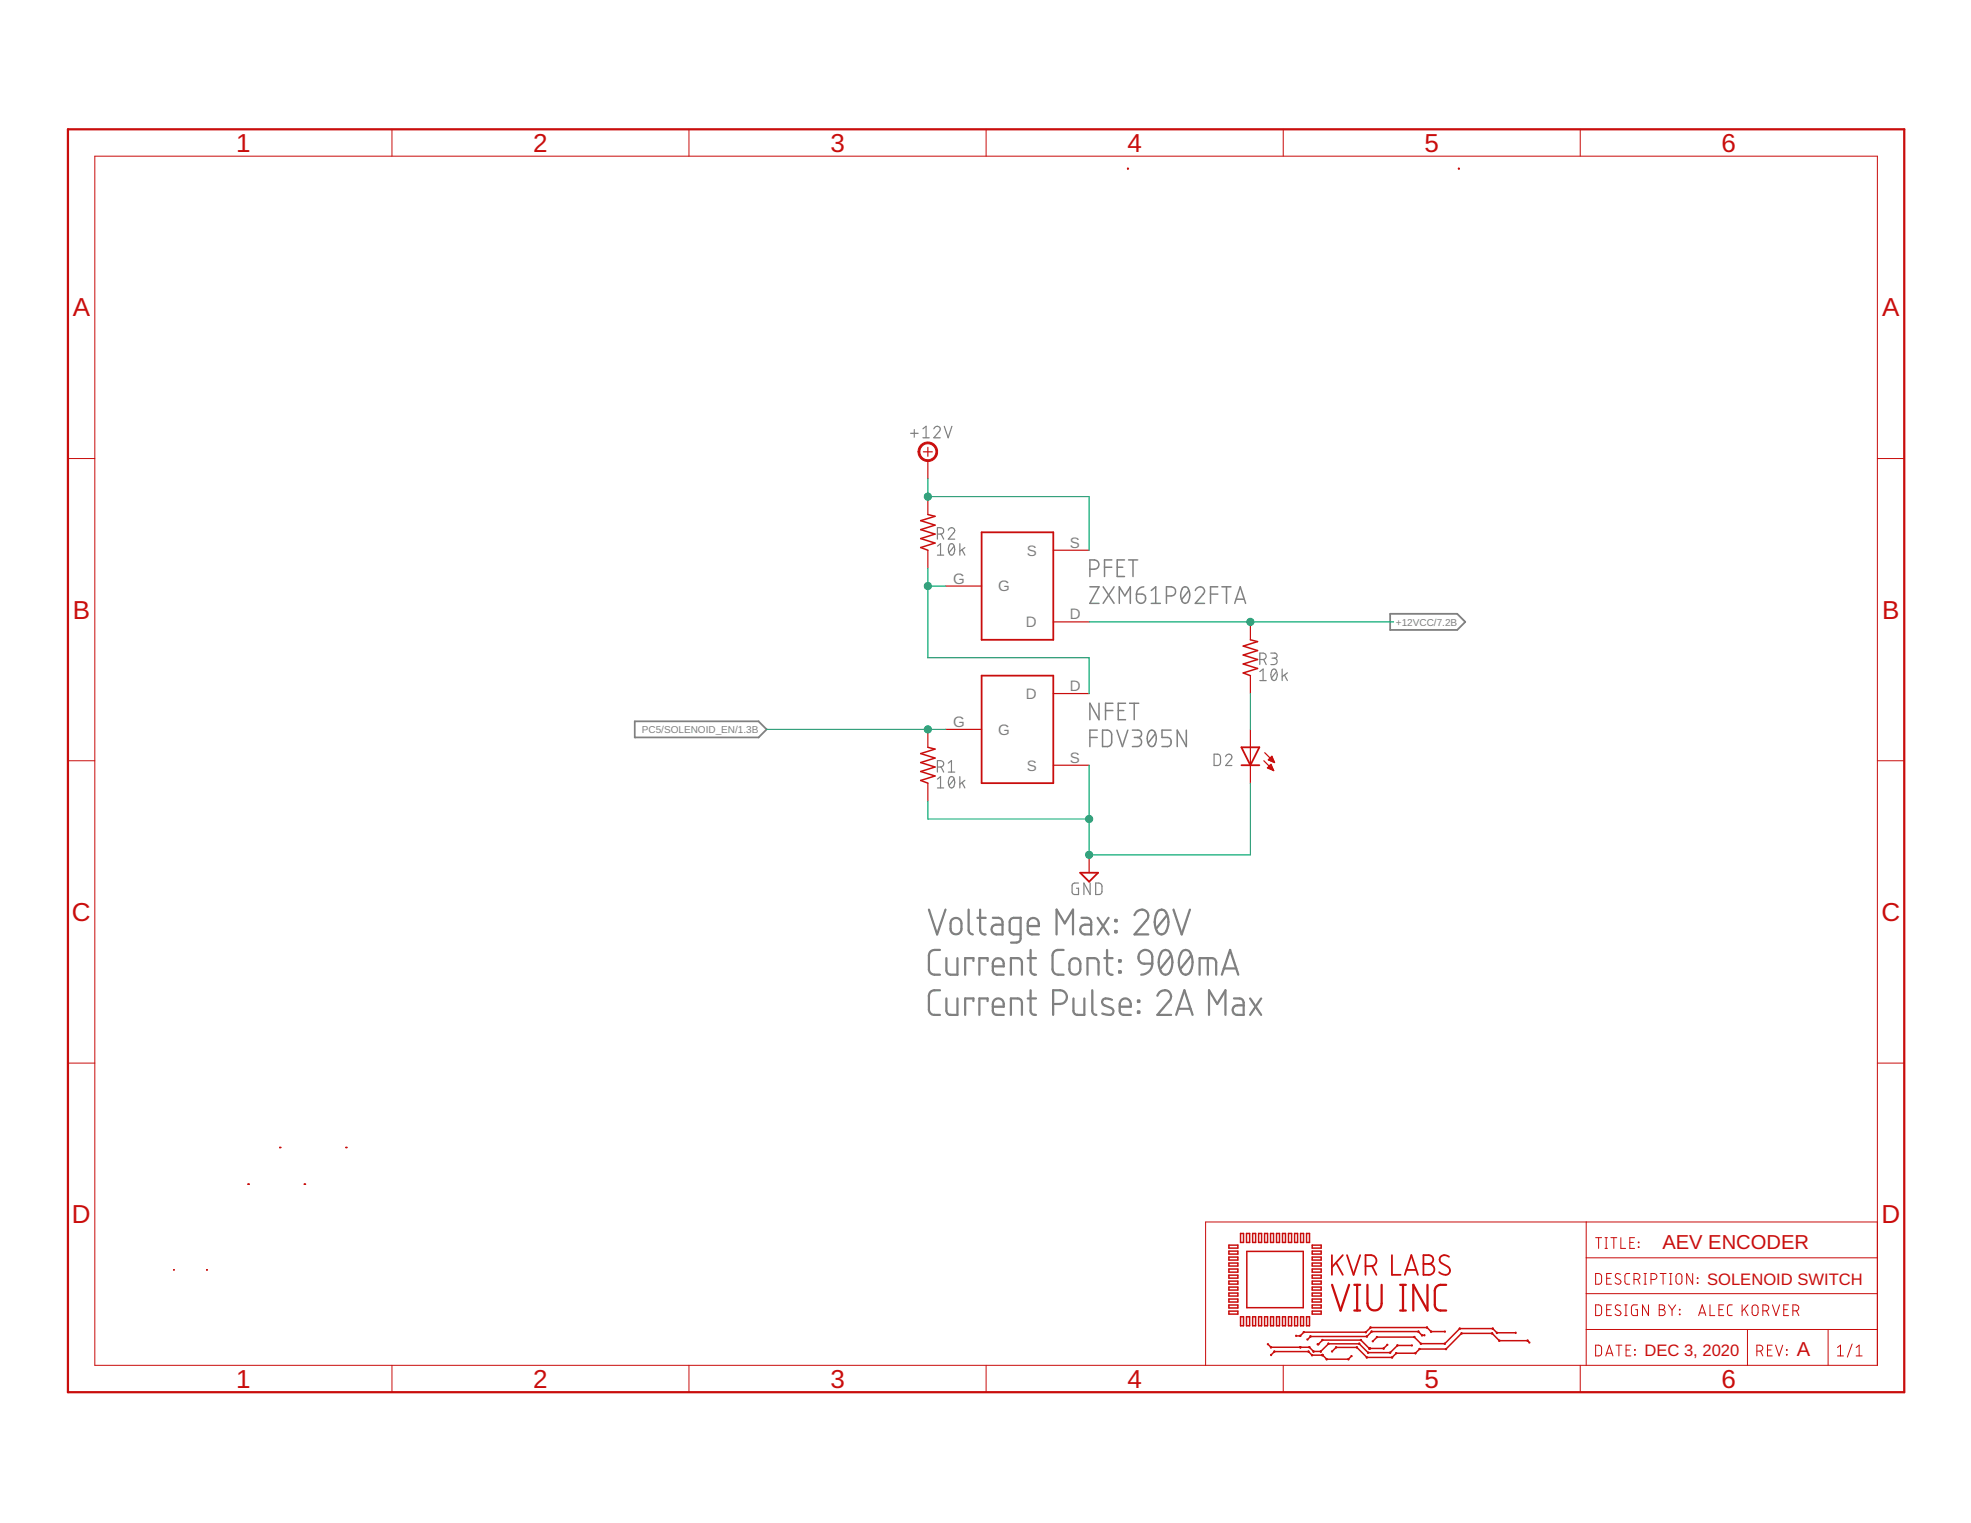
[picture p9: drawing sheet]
<svg xmlns="http://www.w3.org/2000/svg" width="279mm" height="216mm" viewBox="0 0 279 216" stroke-linecap="round" stroke-linejoin="round" font-family="sans-serif">
<defs><g id="words">
<g font-size="3.7" fill="#c90d0c">
<text x="33.5" y="21.5">1</text>
<text x="75.6" y="21.5">2</text>
<text x="117.7" y="21.5">3</text>
<text x="159.8" y="21.5">4</text>
<text x="201.9" y="21.5">5</text>
<text x="244.1" y="21.5">6</text>
<text x="10.3" y="44.9">A</text>
<text x="266.8" y="44.9">A</text>
<text x="10.3" y="87.7">B</text>
<text x="266.8" y="87.7">B</text>
<text x="10.2" y="130.6">C</text>
<text x="266.7" y="130.6">C</text>
<text x="10.2" y="173.4">D</text>
<text x="266.7" y="173.4">D</text>
<text x="33.5" y="196.7">1</text>
<text x="75.6" y="196.7">2</text>
<text x="117.7" y="196.7">3</text>
<text x="159.8" y="196.7">4</text>
<text x="201.9" y="196.7">5</text>
<text x="244.1" y="196.7">6</text>
</g>
<g font-size="2.9" fill="#c90d0c">
<text x="235.7" y="177">AEV ENCODER</text>
<text x="254.7" y="192.3">A</text>
</g>
<g font-size="2.3" fill="#c90d0c">
<text x="242" y="182.1">SOLENOID SWITCH</text>
<text x="233.1" y="192.3">DEC 3, 2020</text>
</g>
<g font-size="2.1" fill="#808080">
<text x="151.6" y="77.7">S</text>
<text x="135.1" y="82.7">G</text>
<text x="141.5" y="83.8">G</text>
<text x="145.6" y="78.8">S</text>
<text x="145.4" y="88.9">D</text>
<text x="151.6" y="87.8">D</text>
<text x="145.4" y="99.1">D</text>
<text x="151.6" y="98">D</text>
<text x="135.1" y="103">G</text>
<text x="141.5" y="104.2">G</text>
<text x="145.6" y="109.2">S</text>
<text x="151.6" y="108.1">S</text>
</g>
<g font-size="1.4" fill="#808080">
<text x="197.9" y="88.7">+12VCC/7.2B</text>
<text x="91" y="103.9">PC5/SOLENOID_EN/1.3B</text>
</g>
</g></defs>
<g fill="none" stroke="#808080" stroke-width=".17">
<path d="M129.1 61.4h1.1M129.6 60.9v1.1M130.8 60.8l.5-.4v1.7M130.8 62.1h.9M132.4 60.8a.45 .45 0 0 1 .6-.3 .45 .45 0 0 1 .2 .7l-.8 .9h.9M132.9 75.7h.4a.46 .46 0 0 0 .5-.4 .46 .46 0 0 0-.5-.5h-.4v1.6M132.9 77.4l.4-.3v1.6M132.9 78.7h.9M133.4 75.7l.4 .7M133.9 60.4l.5 1.7 .5-1.7M134.4 75.2a.44 .44 0 0 1 .7-.4 .44 .44 0 0 1 .1 .7l-.8 .9h.9M134.6 77.2l.1-.1a.34 .34 0 0 1 .5 .2 1.03 1.03 0 0 1-.3 1.4l-.3-.2a1.26 1.26 0 0 1 0-1.3z"/>
<path d="M135.3 77.4l-.8 .9M136.1 77.1v1.6M136.4 77.9l.4 .8M136.8 77.6l-.7 .5M178.6 93.5h.4a.46 .46 0 0 0 .5-.5 .46 .46 0 0 0-.5-.4h-.4v1.6M178.6 95.2l.4-.4v1.7M178.6 96.5h.9M179.1 93.5l.4 .7M180.1 92.6h.6a.36 .36 0 0 1 .3 .3 .36 .36 0 0 1-.3 .4h-.4M180.4 95l.1-.1a.32 .32 0 0 1 .4 .2 1.15 1.15 0 0 1-.2 1.3h-.2a1.18 1.18 0 0 1-.1-1.4zM180.6 93.3a.46 .46 0 0 1 .4 .5 .46 .46 0 0 1-.4 .4h-.5M181 95.2l-.8 .9"/>
<path d="M181.8 94.8v1.7M182.1 95.7l.4 .8M182.5 95.4l-.7 .5M132.9 108.7h.4a.46 .46 0 0 0 .5-.4 .46 .46 0 0 0-.5-.5h-.4v1.7M132.9 110.4l.4-.3v1.6M132.9 111.7h.9M133.4 108.7l.4 .8M134.4 108.2l.5-.4v1.7M134.4 109.5h.9M134.6 110.2l.3-.1a.95 .95 0 0 1 0 1.6l-.3-.2a1.26 1.26 0 0 1 0-1.3zM135.3 110.4l-.8 .9M136.1 110.1v1.6"/>
<path d="M136.4 110.9l.4 .8M136.8 110.6l-.7 .6M172.1 106.9h.5a.43 .43 0 0 1 .4 .5v.7a.43 .43 0 0 1-.4 .4h-.5zM173.7 107.3a.44 .44 0 0 1 .7-.4 .44 .44 0 0 1 .1 .7l-.8 .9h.9M152.9 125.2h-.6a.36 .36 0 0 0-.3 .4v1l.2 .2h.7v-.9h-.3M154.5 125.2v1.6l-.9-1.6v1.6M155.3 125.2h.5a.47 .47 0 0 1 .4 .4v.8a.43 .43 0 0 1-.4 .4h-.5z"/>
</g>
<g fill="none" stroke="#808080" stroke-width=".21">
<path d="M157.6 79.4h-1v2.3M159.4 79.4h-1v2.3h1M160 79.4h1.3M160.6 79.4v2.3M154.5 80.7h.6a.66 .66 0 0 0 .7-.7 .66 .66 0 0 0-.7-.6h-.6v2.3M154.5 83.2h1.3l-1.3 2.3h1.3M155.8 99.7v2.3l-1.3-2.3v2.3M156.4 83.2l1.5 2.3M156.6 80.4h1M157.8 99.7h-1.1v2.3M157.9 83.2l-1.5 2.3M158.4 80.4h.8"/>
<path d="M158.7 85.5v-2.3l.7 1.3 .8-1.3v2.3M159.6 99.7h-1.1v2.3h1.1M160.1 99.7h1.3M160.8 99.7v2.3M161.1 84.2h.8a.65 .65 0 0 1 .5 .7 .65 .65 0 0 1-.7 .6 .65 .65 0 0 1-.6-.6zM162.1 83.2a1.05 1.05 0 0 0-1 1M163.2 85.5h1.3M163.2 83.7l.6-.5v2.3M165.4 84.5h.6a.65 .65 0 0 0 .6-.7 .65 .65 0 0 0-.6-.6h-.6v2.3M167.7 83.3l.3-.1a1.12 1.12 0 0 1 .6 1.4v.3a.56 .56 0 0 1-.6 .6 .56 .56 0 0 1-.6-.6v-.8zM168.5 83.7l-1 1.3M169.4 83.7a.65 .65 0 0 1 .9-.5 .65 .65 0 0 1 .3 1l-1.2 1.3h1.4"/>
<path d="M171.6 84.2h1M172.6 83.2h-1v2.3M173.2 83.2h1.3M173.9 83.2v2.3M175 85.5l.8-2.3 .8 2.3M175.2 84.9h1.2M154.5 104.5h1M155.5 103.5h-1v2.3M156.3 103.5h.7a.64 .64 0 0 1 .6 .7v1a.63 .63 0 0 1-.6 .6h-.7zM156.7 100.7h1.1M158.3 103.5l.8 2.3 .8-2.3M158.5 100.7h.8"/>
<path d="M160.5 103.5h.8a.52 .52 0 0 1 .5 .5 .52 .52 0 0 1-.5 .5h-.5M161.2 104.5a.65 .65 0 0 1 .6 .7 .65 .65 0 0 1-.6 .6h-.7M162.9 103.7a.53 .53 0 0 1 .6-.1 .53 .53 0 0 1 .3 .5 1.53 1.53 0 0 1-.4 1.7h-.3a1.62 1.62 0 0 1-.2-2.1zM163.8 104l-1 1.3M166 103.5h-1.3v1h.8a.66 .66 0 0 1 .5 .7 .66 .66 0 0 1-.5 .6h-.8M168.2 103.5v2.3l-1.3-2.3v2.3"/>
</g>
<g fill="none" stroke="#808080" stroke-width=".32">
<path d="M131.7 128.9l1.1 3.6 1.2-3.6M133.2 134.7a1.37 1.37 0 0 0-1.4 .3l-.1 .4v2l.2 .5a1.49 1.49 0 0 0 1.3 .3M134.2 135.8v2l.2 .2 .3 .2h1v-2.4M135 130.3a.79 .79 0 0 1 .8-.1 .79 .79 0 0 1 .5 .7v.8a.77 .77 0 0 1-.8 .7 .77 .77 0 0 1-.8-.7 1.39 1.39 0 0 1 .3-1.4zM137.3 128.9v3l.1 .3 .5 .3M138 136.2v-.4h-1.2v2.4M138.6 130.1h1.1M138.9 128.9l.1 3.2 .3 .3 .4 .1M140 136.2v-.4h-1.2v2.4M140.7 130.1h.8a.59 .59 0 0 1 .6 .6v1.8h-.9a.69 .69 0 0 1-.7-.7 .69 .69 0 0 1 .7-.7h.9M140.7 137h1.6a.84 .84 0 0 0-.3-1 .84 .84 0 0 0-1 0l-.1 .2a2.57 2.57 0 0 0-.1 1.6l.3 .3 1.2 .1M143.3 138.2v-2.4h1a.59 .59 0 0 1 .6 .6v1.8"/>
<path d="M144.7 132.5l-1.2-.1a.56 .56 0 0 1-.4-.5v-1.2a.59 .59 0 0 1 .6-.6h1v2.9a.59 .59 0 0 1-.6 .6h-.8M145.7 131.3h1.6a.82 .82 0 0 0-.6-1.1 .82 .82 0 0 0-1 .7v1a.59 .59 0 0 0 .6 .6h1M145.7 135.8h1.2M146.1 134.7v2.9a.63 .63 0 0 0 .8 .6M149.8 132.5v-3.6l1.1 2 1.2-2v3.6M150.8 134.7h-.8a.77 .77 0 0 0-.8 .7v2l.1 .4a.74 .74 0 0 0 .7 .4h.8M151.8 136a.77 .77 0 0 1 .9-.1 .77 .77 0 0 1 .4 .7 1.39 1.39 0 0 1-.2 1.4 .79 .79 0 0 1-.8 .1 .79 .79 0 0 1-.5-.7 1.39 1.39 0 0 1 .2-1.4zM153.3 130.1h.8a.59 .59 0 0 1 .6 .6v1.8h-.9a.69 .69 0 0 1-.7-.7 .69 .69 0 0 1 .7-.7h.9M154.2 138.2v-2.4h.9a.59 .59 0 0 1 .6 .6v1.8M155.6 130.1l1.5 2.4M156.5 135.8h1.2M156.9 134.7v2.9l.3 .4 .5 .2"/>
<path d="M157.1 130.1l-1.5 2.4M158.1 130.4h.2v.2h-.2zM158.1 132h.2v.2h-.2zM158.6 136.1h.3v.2h-.3zM158.6 137.7h.3v.2h-.3zM160.8 129.7a.99 .99 0 0 1 1-.8 .99 .99 0 0 1 1 .9l-.2 .5-1.8 2.2h2M161.7 134.9a.97 .97 0 0 1 1.1-.2 .97 .97 0 0 1 .5 .9v1h-1.1a.95 .95 0 0 1-.8-.7 .95 .95 0 0 1 .3-1zM163.3 136.6a1.56 1.56 0 0 1-1.5 1.6M164.2 129.1a.74 .74 0 0 1 1.1 .3 2.63 2.63 0 0 1-.2 2.9 .72 .72 0 0 1-1.1-.3 2.78 2.78 0 0 1 .2-2.9zM164.8 134.8a.74 .74 0 0 1 1.1 .3 2.75 2.75 0 0 1-.2 2.9 .71 .71 0 0 1-1.2-.3 2.66 2.66 0 0 1 .3-2.9zM165.4 129.7l-1.5 2M166 135.4l-1.6 2"/>
<path d="M166.3 128.9l1.2 3.6 1.2-3.6M167.7 134.8a.74 .74 0 0 1 1.1 .3 2.75 2.75 0 0 1-.3 2.9 .71 .71 0 0 1-1.1-.3 2.66 2.66 0 0 1 .3-2.9zM168.9 135.4l-1.6 2M170.1 138.2v-2.4h1.7a.59 .59 0 0 1 .6 .6v1.8M171.2 135.8v2.4M173.2 138.2l1.2-3.5 1.1 3.5M173.5 137.3h1.7M133.2 140.4a1.37 1.37 0 0 0-1.4 .3l-.1 .5v1.9l.1 .4a.72 .72 0 0 0 .7 .4h.7M134.2 141.5v2a.56 .56 0 0 0 .5 .4h1v-2.4M138 141.9v-.4h-1.2v2.4M140 141.9v-.4h-1.2v2.4M140.7 142.7h1.6a.84 .84 0 0 0-.3-1 .84 .84 0 0 0-1 0l-.1 .2a2.57 2.57 0 0 0-.1 1.6 .56 .56 0 0 0 .5 .4h1"/>
<path d="M143.3 143.9v-2.4h1a.59 .59 0 0 1 .6 .6v1.8M145.7 141.5h1.2M146.1 140.4v2.9a.6 .6 0 0 0 .8 .6M149.3 142.3a1.72 1.72 0 0 0 1.7-.3 .97 .97 0 0 0 .1-1.1 .97 .97 0 0 0-.8-.5h-1v3.5M152.2 141.5v1.8a.56 .56 0 0 0 .5 .6h1v-2.4M154.8 140.4v2.9a.56 .56 0 0 0 .6 .6M157.6 141.7l-.3-.1a.72 .72 0 0 0-1.1 .3 .54 .54 0 0 0 .3 .6l1 .4a.51 .51 0 0 1 .3 .6 .51 .51 0 0 1-.5 .4l-1-.2M158.7 142.7h1.6a.82 .82 0 0 0-.5-1.1 .82 .82 0 0 0-1 .5l-.1 1.2a.56 .56 0 0 0 .6 .6h1M161.3 141.8h.2v.2h-.2zM161.3 143.4h.2v.2h-.2zM164.1 141.2a.97 .97 0 0 1 1.2-.8 .97 .97 0 0 1 .6 1.3l-1.8 2.2h1.9M166.7 143.9l1.2-3.5 1.2 3.5"/>
<path d="M167 143h1.8M171.4 143.9v-3.5l1.2 1.9 1.1-1.9v3.5M174.9 141.5h.8a.59 .59 0 0 1 .6 .6v1.8h-.9a.68 .68 0 0 1-.7-.7 .68 .68 0 0 1 .7-.7h.9M177.2 141.5l1.6 2.4M178.8 141.5l-1.6 2.4"/>
</g>
<path d="M197.1 87h9.5l1.1 1.2-1.1 1.1h-9.5zM90 102.3h17.5l1.2 1.1-1.2 1.1h-17.5z" fill="none" stroke="#808080" stroke-width=".25"/>
<g fill="none" stroke="#c90d0c" stroke-width=".17">
<path d="M130.9 64.1h1.3M131.5 63.4v1.3M131.5 65.3v2.6M131.5 70.4v2.5M131.5 78v2.5M149.3 78h5.1M134.1 83.1h5M149.3 88.2h5.1M149.3 98.3h5.1M177.2 88.2v2.5M177.2 95.8v2.5M131.5 103.4v2.5"/>
<path d="M131.5 111v2.6M134.1 103.4h5M149.3 108.5h5.1M177.2 103.4v7.6M179.2 107.8l1.4 1.4M179.3 106.7l1.4 1.4M179.7 108.9l.5-.5 .4 .8zM179.7 108.8h.7M179.8 107.7l.5-.5 .4 .9zM179.8 108.7h.5M179.8 107.7h.7M179.9 108.9h.5"/>
<path d="M179.9 107.6h.6M179.9 108.6h.4M180 107.5h.4M180 108.5h.2M180.1 107.9h.5M180.1 107.4h.3M180.1 109.1h.4M180.2 107.3h.1M180.4 108h.2M180.4 109.2h.1M154.4 121.2v2.5"/>
</g>
<g fill="none" stroke="#c90d0c" stroke-width=".25">
<path d="M139.1 75.5h10.2v15.2h-10.2zM139.1 95.8h10.2v15.2h-10.2zM176 105.9h2.5l-1.3 2.6zM176 108.5h2.5M153.1 123.7h2.6l-1.3 1.3zM188.8 177.9v2.8M189.4 179l1 1.7M190.4 177.9l-1.6 1.7M190.9 177.9l1 2.8 .9-2.8M193.6 179.5a1.36 1.36 0 0 0 1.3-.3 .78 .78 0 0 0 .1-.8 .78 .78 0 0 0-.6-.5h-.8v2.8M194.5 179.5l.6 1.2M197.3 177.9v2.8h1.2"/>
<path d="M201.8 177.9h.7a.62 .62 0 0 1 .7 .7 .62 .62 0 0 1-.7 .6 .77 .77 0 0 1 .8 .7 .77 .77 0 0 1-.8 .8h-.7zM201.8 179.2h.7M205.4 178.2a.72 .72 0 0 0-1-.2 .72 .72 0 0 0-.2 1 2.26 2.26 0 0 1 1.3 .9 .68 .68 0 0 1-.3 .8 .68 .68 0 0 1-.8-.1l-.4-.3M199.1 180.7l1-2.8 .9 2.8M199.4 180h1.4"/>
</g>
<g fill="none" stroke="#c90d0c" stroke-width=".21">
<path d="M159.9 23.9h.1M159.9 23.9v.1M206.8 23.9h.1M206.8 23.9h-.1M206.8 23.9v.1M131.5 72.9l1 .3-2 .6 2 .6-2 .7 2 .6-2 .6 2 .7-2 .6 1 .4M177.2 90.7l1.1 .3-2.1 .6 2.1 .6-2.1 .7 2.1 .6-2.1 .6 2.1 .7-2.1 .6 1 .4M131.5 105.9l1 .3-2 .6 2 .7-2 .6 2 .6-2 .7 2 .6-2 .6 1 .4M35.2 167.9h.1M39.7 162.7h.1M43.1 167.9h.1M43.2 167.9h.1"/>
<path d="M49 162.7h.1M49.1 162.7h.1M174.2 176.5h1.3v.4h-1.3zM174.2 177.4h1.3v.4h-1.3zM174.2 178.2h1.3v.4h-1.3zM174.2 179h1.3v.5h-1.3zM174.2 179.9h1.3v.4h-1.3zM175.9 174.9h.4v1.2h-.4zM176.7 174.9h.4v1.2h-.4zM176.7 177.4h8v8h-8zM177.6 174.9h.4v1.2h-.4zM178.4 174.9h.4v1.2h-.4z"/>
<path d="M179.3 174.9h.4v1.2h-.4zM180.1 174.9h.4v1.2h-.4zM181 174.9h.4v1.2h-.4zM181.8 174.9h.4v1.2h-.4zM182.6 174.9h.5v1.2h-.5zM183.5 174.9h.4v1.2h-.4zM184.4 174.9h.4v1.2h-.4zM185.2 174.9h.4v1.2h-.4zM186 178.2h1.3v.4h-1.3zM186 176.5h1.3v.4h-1.3zM186 177.4h1.3v.4h-1.3zM186 179h1.3v.5h-1.3z"/>
<path d="M186 179.9h1.3v.4h-1.3zM24.7 180h.1M29.3 180h.1M174.2 183.3h1.3v.4h-1.3zM174.2 180.8h1.3v.4h-1.3zM174.2 181.6h1.3v.4h-1.3zM174.2 182.5h1.3v.4h-1.3zM174.2 184.1h1.3v.5h-1.3zM174.2 185h1.3v.4h-1.3zM174.2 185.9h1.3v.4h-1.3zM175.9 186.7h.4v1.2h-.4zM176.7 186.7h.4v1.2h-.4z"/>
<path d="M177.6 186.7h.4v1.2h-.4zM178.4 186.7h.4v1.2h-.4zM179.3 186.7h.4v1.2h-.4zM179.7 190.6l.5 .4h5.4l.6 .6h1l1.1-1.1h4.4l1.2 1.2h3.2l1-1h2M179.8 190.5l-.1 .1M180.1 186.7h.4v1.2h-.4zM180.1 192l.1 .1M180.2 190.9v.2M180.2 192.1l.5-.5h4.8l.5 .5h1.4M180.2 190.9l-.1 .2M180.6 191.6h.1M180.7 191.5v.2"/>
<path d="M181 186.7h.4v1.2h-.4zM181.8 186.7h.4v1.2h-.4zM182.6 186.7h.5v1.2h-.5zM183.5 186.7h.4v1.2h-.4zM183.7 189.3v.1M184.3 189.3l.1 .1M184.3 189.3v.1M184.3 190.9v.2M184.4 186.7h.4v1.2h-.4zM184.4 191v-.1h-.1v.2h.1M184.8 188.8l.1 .1M184.8 188.8v.1"/>
<path d="M185.2 186.7h.4v1.2h-.4zM185.3 189.8v.1h.1M185.5 191.5v.2M185.5 191.6h-.1M185.6 190.9v.2M185.7 190.9l-.2 .1M185.7 189.4l.1 .1M185.8 189.4v.1M186 192v.2M186 183.3h1.3v.4h-1.3zM186 180.8h1.3v.4h-1.3zM186 181.6h1.3v.4h-1.3z"/>
<path d="M186 182.5h1.3v.4h-1.3zM186 184.1h1.3v.5h-1.3zM186 185h1.3v.4h-1.3zM186 185.9h1.3v.4h-1.3zM186 192.1l-.1 .1M186.2 191.5v.2M186.2 191.5v.1M186.8 190.5v.1M186.8 190.6l.7-.6h5.4l1.2 1.2h2l.6-.6M186.8 190.5l.1 .1M186.9 190.5v.1M187.2 191.5l.1 .1"/>
<path d="M187.2 191.5v.2M187.4 189.9l.1 .1M187.4 192l.1 .1M187.4 192v.2M187.4 192.1l.7 .6h3l.5-.5M187.5 192v.2M187.5 189.9v.1M187.5 192v.1v.1l-.1-.1M187.5 192l-.1 .1M188.1 192.6v.1M188.1 192.6l-.1 .1M188.3 190.4l.1 .1"/>
<path d="M188.3 190.4v.2M188.8 191.5v.1h.1M189.4 191v-.1v.2M189.4 190.9v.2M191.1 192.6l.1 .1M191.1 192.6v.1M191.5 192.2l.1 .1M192.3 190.9v.2M192.4 191l-.1 .1M192.7 190.4v.2M192.7 190.4l-.1 .1M192.9 189.9v.1"/>
<path d="M193 189.9l-.1 .1M193.6 188.8l.1 .1M193.6 188.8v.1M193.7 189.4l.1 .1M193.8 192.4v.1M193.8 189.4v.1M193.8 192.4l-.1 .1M193.9 191.7v.1M194 191.7l-.1 .1M194.1 191.1v.1M194.1 191.1l.1 .1zM194.1 191.2l.1-.1-.1 .1"/>
<path d="M194.2 188.2h.1M194.3 188.1v.2M194.4 188.7l.1 .1M194.4 188.7v.1M194.6 190.1v.1M195.2 189.5v.1M196.1 191.1l.1 .1M196.1 191.1v.1M196.6 190.6l.1 .1M197 191.7l.1 .1M197.1 191.7v.1M197.3 192.4v.1h.1"/>
<path d="M197.3 192.4v.1M197.9 191.8l.1 .1M197.9 191.8v.1M198.1 190.7v.1M200.1 190.7v.1M200.5 189.5v.1M200.5 189.5l-.1 .1M200.6 191.8l.1 .1M200.6 191.8v.1M201.1 188.7v.1M201.1 188.7l-.1 .1M201.2 191.2l.1 .1"/>
<path d="M201.2 191.2v.1M201.4 190.4v.1M201.5 190.4l-.1 .1M201.6 189.2v.2M201.6 189.2v.1h-.1M201.9 189.2v.2M201.9 189.3h-.3l-.5-.5h-6.7l-.6 .7h-8l-.4 .4M202.3 188.1v.2M202.3 188.2h-.1M202.9 188.7v.1M202.9 188.7l-.1 .1M204.7 190.4l.2 .1"/>
<path d="M204.8 188.7v.1M204.8 190.4v.1M204.8 188.8h-1.9l-.6-.6h-8l-.7 .6h-8.8l-.5 .6h-.6M204.9 191.2l.1 .1M205 191.2v.1M206.9 188.3h.1v.1M206.9 188.3v.1M207.1 189h.1v.1M207.2 189v.1M211.5 189v.1M211.6 189l-.1 .1M211.6 188.3v.1"/>
<path d="M212.2 188.9v.1M212.5 190v.1M212.6 190v.1h-.1M214.8 188.9v.1M214.8 188.9h-2.6l-.6-.6h-4.7l-2.1 2.2h-3.4l-.9-1h-5.3l-.6 .6M216.5 190v.1M216.6 190l-.1 .1M216.8 190.3l-.3-.2h-4l-1-1.1h-4.3l-2.2 2.2h-3.8l-.6 .6h-2.7l-.6 .6h-3.5l-1.5-1.4h-2.9l-.6 .6M216.8 190.3l-.1 .1"/>
</g>
<g fill="none" stroke="#c90d0c" stroke-width=".14">
<path d="M55.6 18.3v3.8M97.7 18.3v3.8M139.8 18.3v3.8M181.9 18.3v3.8M224 18.3v3.8M13.4 22.1h252.7v171.4h-252.7zM9.6 65h3.8M266.1 65h3.8M9.6 107.8h3.8M266.1 107.8h3.8M9.6 150.7h3.8M266.1 150.7h3.8"/>
<path d="M224.9 173.2v20.3M224.9 178.3h41.2M226.2 175.5h.8M226.6 175.5v1.5M227.5 175.5h.4M227.5 177h.4M227.7 175.5v1.5M228.3 175.5h.9M228.8 175.5v1.5M229.8 175.5v1.5h.6M231 176.1h.5M231.7 175.5h-.7v1.5h.7"/>
<path d="M232.2 176.1l.1 .1zM232.2 176.8h.1zM266.1 173.2h-95.2v20.3M55.6 193.5v3.9M97.7 193.5v3.9M139.8 193.5v3.9M181.9 193.5v3.9M224 193.5v3.9M224.9 188.5h41.2M224.9 183.4h41.2M226.2 190.7h.4a.43 .43 0 0 1 .4 .4v.7a.43 .43 0 0 1-.4 .4h-.4zM226.2 185h.4a.43 .43 0 0 1 .4 .4v.7a.43 .43 0 0 1-.4 .4h-.4z"/>
<path d="M226.2 180.5h.4a.43 .43 0 0 1 .4 .5v.6a.43 .43 0 0 1-.4 .5h-.4zM227.6 192.2l.5-1.5 .5 1.5M227.8 191.8h.7M227.8 185.7h.5M227.8 181.2h.5M228.4 185h-.6v1.5h.6M228.4 180.5h-.6v1.6h.6M229.1 190.7h.8M229.5 190.7v1.5M229.7 185.1a.4 .4 0 0 0-.5-.1 .4 .4 0 0 0-.2 .5l.6 .4a.38 .38 0 0 1 .1 .5 .38 .38 0 0 1-.6 0l-.2-.1M229.7 180.7a.4 .4 0 0 0-.5-.1 .4 .4 0 0 0-.2 .5l.6 .3a.38 .38 0 0 1 .1 .6 .38 .38 0 0 1-.6 0l-.2-.2M230.3 185h.4"/>
<path d="M230.3 186.5h.4M230.5 185v1.5M230.5 191.4h.5M231 180.5l-.5 .1-.2 .3 .1 .9 .1 .2 .5 .1M231.2 190.7h-.7v1.5h.7M231.6 181.4h.5a.42 .42 0 0 0 .4-.4 .42 .42 0 0 0-.4-.5h-.5v1.6M231.7 191.3l.1 .1zM231.7 192l.1 .1zM232.1 185h-.6l-.2 .2v1l.2 .3h.6v-.8h-.2M232.1 181.4l.4 .7M233 180.5h.4M233 182.1h.4"/>
<path d="M233.2 180.5v1.6M233.7 185v1.5l-.9-1.5v1.5M234 181.4h.5a.42 .42 0 0 0 .4-.4 .42 .42 0 0 0-.4-.5h-.5v1.6M235.2 185h.4a.34 .34 0 0 1 .4 .3 .34 .34 0 0 1-.4 .4 .42 .42 0 0 1 .5 .4 .42 .42 0 0 1-.5 .4h-.4zM235.2 185.7h.4M235.3 180.5h.9M235.8 180.5v1.6M236.5 185l.5 .7M236.7 180.5h.3M236.7 182.1h.3M236.8 180.5v1.6M237 185.7v.8"/>
<path d="M237.5 185l-.5 .7M237.7 180.7a.42 .42 0 0 1 .5-.1 .42 .42 0 0 1 .2 .4v.6a.42 .42 0 0 1-.4 .5 .42 .42 0 0 1-.4-.5v-.6zM238.1 185.6v.1zM238.1 186.3v.1zM239.9 180.5v1.6l-.8-1.6v1.6M240.6 181.2l.1 .1zM240.6 181.8l.1 .1zM240.8 186.5l.5-1.5 .5 1.5M240.9 186.1h.8M242.4 185v1.5h.7M243.7 185.7h.5M244.3 185h-.6v1.5h.6"/>
<path d="M245.6 185h-.5l-.2 .3v1l.2 .2h.5M247 185v1.5M247.3 185.6l.5 .9M247.7 188.5v5M247.8 185l-.8 .9M248.5 185.1a.44 .44 0 0 1 .4-.1 .44 .44 0 0 1 .3 .4v.7a.42 .42 0 0 1-.4 .4 .42 .42 0 0 1-.4-.4v-.7zM249 191.5h.5a.42 .42 0 0 0 .4-.4 .42 .42 0 0 0-.4-.4h-.5v1.5M249.6 191.5l.3 .7M249.9 185.8h.4a.42 .42 0 0 0 .4-.4 .42 .42 0 0 0-.4-.4h-.4v1.5M250.4 185.8l.3 .7M250.5 191.4h.6M251.2 190.7h-.7v1.5h.7"/>
<path d="M251.2 185l.6 1.5 .5-1.5M251.7 190.7l.5 1.5 .5-1.5M252.9 185.7h.5M253.2 192l.1 .1zM253.2 191.3l.1 .1zM253.5 185h-.6v1.5h.6M254.1 185.8h.5a.42 .42 0 0 0 .4-.4 .42 .42 0 0 0-.4-.4h-.5v1.5M254.7 185.8l.3 .7M259.1 188.5v5M260.5 192.2h.8M260.5 191l.4-.3v1.5M262.6 190.5l-.7 1.9"/>
<path d="M263.1 192.2h.9M263.1 191l.4-.3v1.5"/>
</g>
<path d="M9.6 18.3h260.3v179.1h-260.3zM188.8 182.1l1.2 3.7 1.2-3.7M192 185.8h.8M192 182.1h.8M192.4 182.1v3.7M193.8 182.1v2.7a1.01 1.01 0 0 0 1 1 1.01 1.01 0 0 0 1.1-1v-2.7M198.5 185.8h.8M198.5 182.1h.8M198.9 182.1v3.7M202.4 182.1v3.7l-2.1-3.7v3.7M205 182.1h-.8a.85 .85 0 0 0-.8 .9v2a.8 .8 0 0 0 .8 .8h.8" fill="none" stroke="#c90d0c" stroke-width=".32"/>
<path d="M130.5 63.1a1.4 1.4 0 0 1 2.2 .2 1.4 1.4 0 0 1-.8 2.1 1.4 1.4 0 0 1-1.8-1.3h.3a1.15 1.15 0 0 1 1.6-1.1 1.15 1.15 0 0 1 .3 1.9 1.15 1.15 0 0 1-1.9-.6v-.2h-.3l.1-.4z" fill-rule="evenodd" fill="#c90d0c" stroke="#c90d0c" stroke-width=".14"/>
<path d="M131.5 67.9v2.5h22.9v7.6M131.5 80.5v12.7h22.9v5.1M131.5 83.1h2.6M154.4 88.2h43.1M177.2 98.3v5.1M108.7 103.4h25.4M131.5 113.6v2.5h22.9M154.4 108.5v12.7h22.8v-10.2" fill="none" stroke="#0dab76" stroke-width=".17"/>
<g fill="#0dab76" stroke="#0dab76" stroke-width=".14">
<circle cx="154.4" cy="116.1" r=".51"/>
<circle cx="154.4" cy="121.2" r=".51"/>
<circle cx="131.5" cy="83.1" r=".51"/>
<circle cx="131.5" cy="103.4" r=".51"/>
<circle cx="131.5" cy="70.4" r=".51"/>
<circle cx="177.2" cy="88.2" r=".51"/>
</g>
<use href="#words"/>
</svg>
